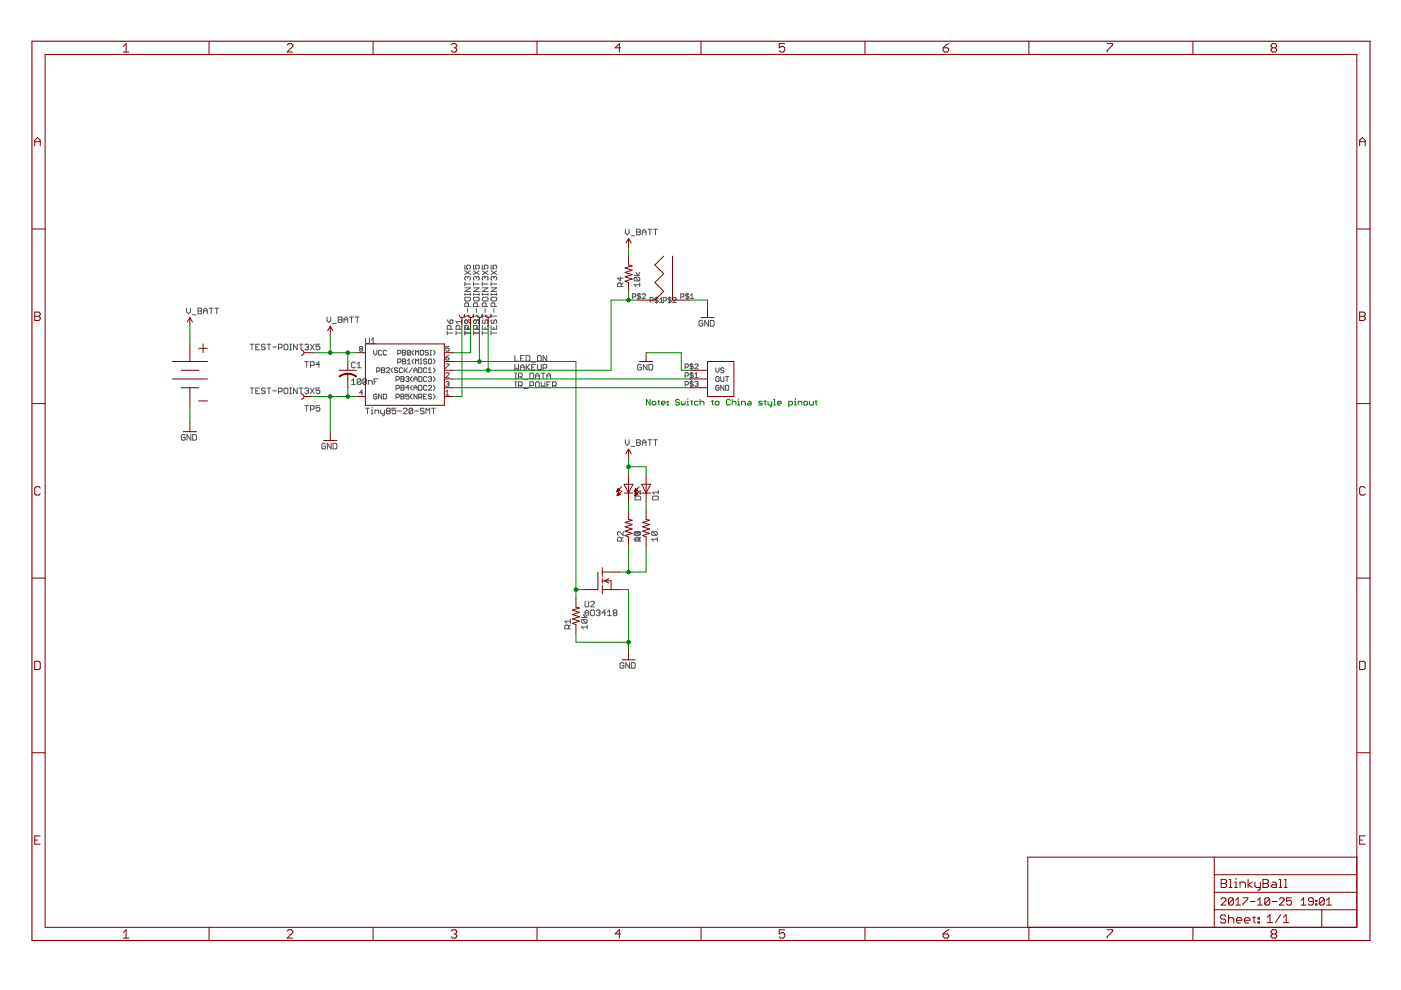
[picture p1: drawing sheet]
<svg xmlns="http://www.w3.org/2000/svg" width="297mm" height="210mm" viewBox="0 0 297 210" stroke-linecap="round" stroke-linejoin="round" font-family="sans-serif">
<g fill="none" stroke="#505050" stroke-width=".21">
<path d="M98.6 56.2v.8h.5l-.2-.4 .2-.4h.4l.2 .2v.4l-.2 .2M98.6 59.8v.8M98.6 57.4l1.1 .8M99.1 58.8l-.2-.2-.3 .2v.4l.1 .2M99.1 58.8l.2-.2 .4 .2v.4l-.2 .2M99.1 58.8v.2M99.7 57.4l-1.1 .8M100.4 56.2v.8h.6l-.2-.6 .2-.2h.4l.2 .2v.4l-.2 .2M100.4 59.8v.8M100.4 57.4l1.2 .8M101 58.8l-.2-.2-.4 .2v.4l.2 .2M101 58.8l.2-.2 .4 .2v.4l-.2 .2"/>
<path d="M101 58.8v.2M101.6 57.4l-1.2 .8M102.3 56.2v.8h.5l-.1-.4 .1-.4h.5l.2 .2v.4l-.2 .2M102.3 59.8v.8M102.3 57.4l1.2 .8M102.8 58.8l-.1-.2-.4 .2v.4l.2 .2M102.8 58.8l.3-.2 .4 .2v.4l-.2 .2M102.8 58.8v.2M103.5 57.4l-1.2 .8M104.1 56.2v.8h.6l-.2-.6 .2-.2h.4l.2 .2v.4l-.2 .2M104.1 59.8v.8M104.1 57.4l1.2 .8"/>
<path d="M104.7 58.8l-.2-.2-.4 .2v.4l.2 .2M104.7 58.8l.2-.2 .4 .2v.4l-.2 .2M104.7 58.8v.2M105.3 57.4l-1.2 .8M131.5 58.8v.8l-.6-.6h1.2M132.1 60l-.4 .4M132.6 48.6v.8l.4 .4 .4-.4v-.8M133.8 50h.8M134.5 58.4h1.1M134.6 58.8h.8l.2 .2v.4l-.2 .2M134.6 58.8l-.1 .2v.4l.1 .2h.8M134.6 58.8l.8 .8"/>
<path d="M134.9 57.8l.3 .6 .4-.6M135 48.6h.6l.2 .2-.2 .4 .2 .4-.2 .2h-.6zM135 49.2h.6M135.6 60v.8M136.2 49.2h.8M136.2 49.8v-.8l.4-.4 .4 .4v.8M137.4 48.6h.8M137.8 48.6v1.2M138.6 48.6h.8M139 48.6v1.2M39.6 65.3v.8l.4 .4 .4-.4v-.8M40.8 66.7h.8"/>
<path d="M42 65.3h.6l.2 .3-.2 .3 .2 .4-.2 .2h-.6zM42 65.9h.6M43.2 65.9h.8M43.2 66.5v-.8l.4-.4 .4 .4v.8M44.4 65.3h.8M44.8 65.3v1.2M45.6 65.3h.8M46 65.3v1.2M53 73h.8M53.4 73v1.2M54.2 73.6h.4M55 73h-.8v1.2h.8"/>
<path d="M56.2 73.2l-.2-.2h-.4l-.2 .2 .2 .4h.4l.2 .2-.2 .4h-.4l-.2-.2M56.6 73h.8M57 73v1.2M57.8 73.6h.8M59 73.8h.6l.2-.2v-.4l-.2-.2h-.6v1.2M60.2 73.2l.2-.2h.4l.2 .2v.8l-.2 .2h-.4l-.2-.2zM61.4 73h.4M61.4 74.2h.4M61.6 73v1.2M63 73v1.2l-.8-1.2v1.2M63.4 73h.8M63.8 73v1.2"/>
<path d="M64.6 73.2l.2-.2h.4l.2 .2-.2 .4M64.6 76.7h.8M65 73.6h.2M65 76.7v1.2M65.2 73.6l.2 .2-.2 .4h-.4l-.2-.2M65.8 73l.8 1.2M65.8 77.5h.6l.2-.2v-.4l-.2-.2h-.6v1.2M66.6 73l-.8 1.2M67.8 73h-.8v.6l.4-.2 .4 .2v.4l-.2 .2h-.4l-.2-.2M67.8 77.3h-.8l.6-.6v1.2M69.3 67.2v.8l.4 .4 .4-.4v-.8M70.5 68.6h.8"/>
<path d="M71.7 67.2h.6l.2 .2-.2 .4 .2 .4-.2 .2h-.6zM71.7 67.8h.6M72.9 67.8h.8M72.9 68.4v-.8l.4-.4 .4 .4v.8M74.1 67.2h.8M74.5 67.2v1.2M75.3 77l-.2-.2h-.4l-.2 .2v.8l.2 .2h.4l.2-.2M75.3 67.2h.8M75.7 67.2v1.2M75.7 78h.8M75.7 77.2l.4-.4v1.2M76.4 74l-.2-.2 .2-.4h.3l.2 .2-.2 .4"/>
<path d="M76.4 74l-.2 .1 .2 .4h.3l.2-.2-.2-.3M76.4 74h.3M77.5 71.7v1l.2 .2h.4l.2-.2v-1M78.7 72.9h.8M78.7 72.1l.4-.4v1.2M79.2 74.3v.7l.4 .3 .3-.3v-.7M79.9 78.7h.5l.2-.2v-.4l-.2-.1h-.5v1M80.9 78h.5l.2 .1-.2 .4 .2 .3-.2 .2h-.5zM80.9 78.5h.5M80.9 74.4l-.1-.1h-.4l-.2 .1v.7l.2 .2h.4l.1-.2M81.9 78.1l.2-.1h.3l.2 .1v.2l-.7 .7h.7M82 74.4l-.2-.1h-.4l-.1 .1v.7l.1 .2h.4l.2-.2"/>
<path d="M83.3 78l-.3 .3v.4l.3 .3M84.3 78.1l-.5-.1-.2 .3 .2 .2h.3l.2 .3-.2 .2h-.3l-.2-.2M84.3 75h.5l.2-.2v-.4l-.2-.1h-.5v1M84.3 76.8h.5l.2-.2-.2-.5h-.5v1.1M85 79.8h.5l.2 .2-.2 .3 .2 .4-.2 .2h-.5zM85.3 74.3h.6l.1 .1-.1 .4 .1 .3-.1 .2h-.6zM85.3 76.1h.6l.1 .2-.1 .3 .1 .4-.1 .2h-.6zM85.3 76.6h.6M85.3 78.1l-.1-.1h-.4l-.1 .1v.7l.1 .2h.4l.1-.2M85.3 74.8h.6M85.7 78v1M85.9 78.5l.5 .5"/>
<path d="M86.4 76.5l.3-.4v1.1M86.4 77.2h.7M86.4 78l-.7 .7M87.1 74.4l-.2-.1h-.3l-.2 .1v.7M87.1 74.4v.7l-.2 .2h-.3l-.2-.2M87.1 74.4l-.7 .7M87.4 79.8l-.3 .4v.3l.3 .4M87.4 78l-.7 1M87.7 76.1l-.3 .4v.3l.3 .4M87.7 74.3l-.3 .3v.4l.3 .3M87.8 79v-.7l.3-.3 .3 .3v.7M87.8 78.5h.6"/>
<path d="M88.1 75.3v-1l.3 .3 .4-.3v1M88.1 77.2v-1.1l.3 .4 .4-.4v1.1M88.8 78h.5l.2 .1v.7l-.2 .2h-.5zM88.8 79.8h.5l.2 .2v.7l-.2 .2h-.5zM89.1 76.1h.4M89.1 77.2h.4M89.3 74.3l.5 .1v.7l-.2 .2h-.3l-.2-.2v-.7zM89.3 76.1v1.1M90.5 76.3l-.2-.2h-.3l-.2 .4 .2 .1h.3l.2 .4-.2 .2h-.3l-.2-.2M90.5 78.1l-.2-.1h-.3l-.2 .1v.7l.2 .2h.3l.2-.2M90.8 74.4l-.1-.1h-.4l-.2 .1 .2 .4h.4l.1 .2-.1 .3h-.4l-.2-.2M90.8 79h.7"/>
<path d="M90.8 78.3l.4-.3v1M91 76.1h.3l.2 .2v.7l-.2 .2h-.3l-.2-.2v-.7zM91.2 74.3h.3M91.2 75.3h.3M91.3 74.3v1M91.9 76.1l.3 .4v.3l-.3 .4M91.9 74.3l.3 .3v.4l-.3 .3M91.9 78l.3 .3v.4l-.3 .3M91.9 79.8l.3 .4v.3l-.3 .4M94.5 77.2h.7l-.7 1M94.5 75.8h.5l.2 .4-.5 .1-.2-.1zM94.5 79.2l.2-.2 .5 .2v.2l-.7 .7h.7"/>
<path d="M94.8 70.6h1.2M94.8 70.2v.8M94.8 67.8l.6 .8M95.2 73.4h-.7v.6l.3-.2 .4 .2v.3l-.2 .2h-.3l-.2-.2M95.2 75.3l-.7 .5M95.6 67.8l.4 .2v.4l-.2 .2h-.4v-.6zM95.6 69.8v-.6l-.2-.2h-.4l-.2 .2v.6h1.2M96.7 70.6h1.2M96.7 70.2v.8M97.5 69.8v-.6l-.2-.2h-.4l-.2 .2v.6h1.2M97.9 68.2h-1.2l.4 .4M97.9 67.8v.8"/>
<path d="M98.6 70.6h1.1M98.6 69v.8h1.1v-.8M98.6 67h1.1M98.6 63.2l.1-.2h.8l.2 .2v.4l-.2 .2h-.8l-.1-.2zM98.6 62.4h1.1M98.6 61h1.1l-1.1 .8h1.1M98.6 60.2h1.1M98.6 62.2v.4M98.6 66.6v.8M98.6 70.2v.8M98.6 69.2l.1-.2h.4l.2 .2v.6M99.1 65.4v.8"/>
<path d="M99.1 69.4v.4M99.3 65v-.6l-.2-.2h-.4l-.1 .2v.6h1.1M99.7 67.8v.8l-.8-.8-.3 .2v.4l.3 .2 .4-.8 .4 .2M99.7 62.2v.4M99.7 68.4l-.2 .2M100.4 68l.4-.2 .2 .2v.4l-.4 .2-.2-.2zM100.4 70.6h1.2M100.4 62.2v.4M100.4 63.2l.2-.2h.8l.2 .2v.4l-.2 .2h-.8l-.2-.2zM100.4 66.6v.8M100.4 69v.8h1.2v-.8M100.4 70.2v.8"/>
<path d="M100.4 67h1.2M100.4 69.2l.2-.2h.4l.2 .2v.6M100.4 62.4h1.2M100.4 61h1.2l-1.2 .8h1.2M100.4 60.2h1.2M101 68l.2-.2 .4 .2v.4l-.2 .2M101 65.4v.8M101 69.4v.4M101.2 65v-.6l-.2-.2h-.4l-.2 .2v.6h1.2M101.6 62.2v.4M102.3 70.6h1.2M102.3 69v.8h1.2v-.8"/>
<path d="M102.3 67h1.2M102.3 63.2l.2-.2h.8l.2 .2v.4l-.2 .2h-.8l-.2-.2zM102.3 62.4h1.2M102.3 61h1.2l-1.2 .8h1.2M102.3 60.2h1.2M102.3 62.2v.4M102.3 66.6v.8M102.3 70.2v.8M102.5 67.8l-.2 .2v.4l.4 .2 .1-.2v-.4l.5-.2 .2 .2v.4l-.2 .2M102.8 65.4v.8M102.8 69.4v.4M103.1 65v-.6l-.3-.2h-.3l-.2 .2v.6h1.2"/>
<path d="M103.5 62.2v.4M104.1 70.6h1.2M104.1 69v.8h1.2v-.8M104.1 67h1.2M104.1 63.2l.2-.2h.8l.2 .2v.4l-.2 .2h-.8l-.2-.2zM104.1 62.4h1.2M104.1 61h1.2l-1.2 .8h1.2M104.1 60.2h1.2M104.1 62.2v.4M104.1 66.6v.8M104.1 70.2v.8M104.3 67.8l-.2 .2v.4l.4 .2 .2-.2v-.4l.4-.2 .2 .2v.4l-.2 .2"/>
<path d="M104.7 65.4v.8M104.7 69.4v.4M104.9 65v-.6l-.2-.2h-.4l-.2 .2v.6h1.2M105.3 62.2v.4M109.2 75.4v1.2h.7M109.2 77.3v1.1l.3-.4 .4 .4v-1.1M109.2 79.1h.3M109.3 79.1v1.2M109.9 79.9h.6l.2-.2v-.4l-.2-.2h-.6v1.2M110.3 77.9h.8M110.3 78.4v-.8l.4-.3 .4 .3v.8M110.3 76h.4"/>
<path d="M110.3 79.9l.4 .4M111.1 75.4h-.8v1.2h.8M111.5 75.4h.6l.2 .2v.8l-.2 .2h-.6zM111.5 77.3v1.1M111.7 77.9l.6 .5M112.3 77.3l-.8 .7M112.4 79.1h.5l.2 .2v.8l-.2 .2h-.5zM112.7 77.9h.4M112.7 76.8h.8M113.5 77.3h-.8v1.1h.8M113.5 79.7h.8M113.9 77.3v1l.2 .1h.4l.2-.1v-1"/>
<path d="M114.1 75.4h.4l.2 .2v.8l-.2 .2h-.4l-.2-.2v-.8zM114.7 79.1h.8M115.1 78h.6l.2-.1v-.5l-.2-.1h-.6v1.1M115.1 79.1v1.2M115.9 75.4v1.2l-.8-1.2v1.2M116 79.7h.7M131.7 60.8v-.6l-.2-.2h-.4l-.2 .2v.6h1.2M134.1 63h.5l.2-.2v-.3l-.2-.2h-.5v1M135.5 62.1v1.4M135.6 60.4h-1.1l.4 .4M135.8 62.5l-.1-.2h-.4l-.2 .3 .2 .2h.4l.1 .3-.1 .2h-.4l-.2-.2M136 77.4l-.2-.1h-.4l-.2 .1v.9l.2 .1h.4l.2-.1v-.4h-.4"/>
<path d="M136.2 62.5l.1-.2h.4l.1 .2-.6 .8h.6M137.2 77.3v1.1l-.8-1.1v1.1M137.6 77.3h.6l.2 .1v.9l-.2 .1h-.6zM137.8 63.8h.5l.2-.2v-.3l-.2-.2h-.5v1M139.2 62.9v1.4M139.5 63.3l-.1-.2h-.4l-.1 .2 .1 .3h.4l.1 .2-.1 .3h-.4l-.1-.1M139.9 64.1h.7M139.9 63.4l.3-.3v1M140.6 63.8h.5l.2-.2v-.3l-.2-.2h-.5v1M142 62.9v1.4M142.3 63.3l-.1-.2h-.4l-.2 .2 .2 .3h.4l.1 .2-.1 .3h-.4l-.2-.1M142.7 63.3l.1-.2 .6 .2v.1l-.7 .7h.7"/>
<path d="M144.3 63h.5l.2-.2v-.3l-.2-.2h-.5v1M145.3 77.9h.5l.1-.2v-.4l-.1-.1h-.5v1M145.3 79.7h.5l.1-.2v-.3l-.1-.2h-.5v1.1M145.7 62.1v1.4M146 62.5l-.1-.2-.5 .2 .1 .3h.4l.1 .2-.1 .3-.5-.2M146.4 63.3h.7M146.4 62.6l.3-.3v1M146.6 77v1.4M146.6 78.9v1.3M147 77.3l-.2-.1h-.3l-.2 .1 .2 .4h.3l.2 .2-.2 .3h-.3l-.2-.2M147 79.2l-.2-.2h-.3l-.2 .4 .2 .1h.3l.2 .4-.2 .2h-.3l-.2-.2M147.3 77.3l.2-.1h.3l.2 .1-.7 .9h.7"/>
<path d="M147.3 79.4l.4-.4v1.1M149 68.2l-.2-.3h-.4l-.2 .3v.7l.2 .3h.4l.2-.3v-.4h-.4M150.2 67.9v1.3l-.8-1.3v1.3M150.6 67.9h.6l.2 .3v.7l-.2 .3h-.6zM151.8 78v.7l.3 .3 .4-.3v-.7M152.8 79.8v.9l.2 .2h.3l.2-.2v-.9M153.5 78.1l-.2-.1h-.3l-.2 .1 .2 .4h.3l.2 .2-.2 .3h-.3l-.2-.2M153.8 79.8h.7M154.2 79.8v1.1M39.2 92.3l-.1-.2h-.4l-.2 .2v.8l.2 .2h.4l.1-.2v-.4h-.3M40.4 92.1v1.2l-.8-1.2v1.2M40.9 92.1h.5l.3 .2v.8l-.3 .2h-.5z"/>
<path d="M53 82.3h.8M53.4 82.3v1.2M54.2 82.9h.4M55 82.3h-.8v1.2h.8M56.2 82.5l-.2-.2h-.4l-.2 .2 .2 .4h.4l.2 .2v.2l-.2 .2h-.4l-.2-.2M56.6 82.3h.8M57 82.3v1.2M57.8 82.9h.8M59 83.1h.6l.2-.2v-.4l-.2-.2h-.6v1.2M60.2 82.5l.2-.2h.4l.2 .2v.8l-.2 .2h-.4l-.2-.2zM61.4 82.3h.4M61.4 83.5h.4"/>
<path d="M61.6 82.3v1.2M63 82.3v1.2l-.8-1.2v1.2M63.4 82.3h.8M63.8 82.3v1.2M64.6 82.5l.2-.2h.4l.2 .2-.2 .4M64.6 86h.8M65 82.9h.2M65 86v1.2M65.2 82.9l.2 .2-.2 .4h-.4l-.2-.2M65.8 82.3l.8 1.2M65.8 86.8h.6l.2-.2v-.4l-.2-.2h-.6v1.2M66.6 82.3l-.8 1.2"/>
<path d="M67.8 82.3h-.8v.6l.6-.2 .2 .2v.4l-.2 .2h-.4l-.2-.2M67.8 86h-.8v.6l.6-.2 .2 .2v.4l-.2 .2h-.4l-.2-.2M69 94.2l-.2-.2h-.4l-.2 .2v.8l.2 .2h.4l.2-.2v-.4h-.4M70.2 94v1.2l-.8-1.2v1.2M70.6 94h.6l.2 .2v.8l-.2 .2h-.6zM74.5 80.7l.5-.4v1.2M74.5 81.5h.8M76.5 80.5l-.2-.2h-.4l-.2 .2v.8M76.5 80.5v.8l-.2 .2h-.4l-.2-.2M76.5 80.5l-.8 .8M76.9 83.3h-.7l.5-.6v1.1M77.5 86.6h.8"/>
<path d="M77.7 80.5v.8l-.2 .2h-.4l-.2-.2M77.7 80.5l-.2-.2h-.4l-.2 .2v.8M77.7 80.5l-.8 .8M77.9 86.6v1.1M78.1 81.5v-.8h.6l.2 .2v.6M78.7 87h.2v.7M78.7 87.7h.4M78.9 86.4v.2M79.3 80.9h.4M79.5 87.7v-.7h.6l.2 .1v.6M79.9 83.7l-.2-.1h-.3l-.2 .1v.7l.2 .2h.3l.2-.2v-.3h-.3M80.1 80.3h-.8v1.2"/>
<path d="M80.7 87v.5l.2 .2h.6M80.9 83.6v1l-.7-1v1M81.3 83.6h.5l.2 .1v.7l-.2 .2h-.5zM81.5 87v.9l-.4 .2M82.1 87.1l-.2-.1 .2-.4h.4l.2 .1-.2 .4M82.1 87.1l-.2 .3 .2 .3h.4l.2-.2-.2-.4M82.1 87.1h.4M83.9 86.6h-.8v.5l.4-.1 .4 .1v.4l-.2 .2h-.4l-.2-.2M84 82.4h.5l.2-.2v-.3l-.2-.2h-.5v1M84 80.5h.5l.2-.5-.2-.2h-.5v1.1M84 84.2h.5l.2-.1v-.4l-.2-.1h-.5v1M84.3 87.1h.8"/>
<path d="M85 81.7h.5l.2 .2-.2 .3 .2 .3-.2 .2h-.5zM85 83.6h.5l.2 .1-.2 .4 .2 .3-.2 .2h-.5zM85 84.1h.5M85 80.3h.5M85 82.2h.5M85.5 86.7l.2-.1h.4l.2 .1v.3l-.8 .7h.8M86 80l.2-.2h.4l.1 .2-.1 .3M86.4 80.3h.2M86.6 80.3l.1 .2-.1 .4h-.4l-.2-.2M86.7 83.6h-.7v.5l.6-.2 .1 .2v.3l-.1 .2h-.4l-.2-.2M86.7 82.2h-.7l.6-.5v1M87.4 83.6l-.3 .3v.3l.3 .4"/>
<path d="M87.4 81.7l-.3 .3v.4l.3 .3M87.5 86.7l-.2-.1h-.4l-.2 .1v.8M87.5 86.7v.8l-.2 .2h-.4l-.2-.2M87.5 86.7l-.8 .8M87.8 80.9v-.7l.3-.4 .3 .4v.7M87.8 82.7v-.7l.3-.3 .3 .3v.7M87.8 80.3h.6M87.8 82.2h.6M87.9 87.1h.8M88.4 83.6v1l-.6-1v1M88.8 81.7h.5l.2 .2v.6l-.2 .2h-.5zM88.8 84.2h.5l.2-.1v-.4l-.2-.1h-.5v1"/>
<path d="M89.1 84.2l.4 .4M89.8 84.1h.3M89.9 86.7l-.2-.1h-.4l-.2 .4 .2 .1h.4l.2 .4-.2 .2h-.4l-.2-.2M90.3 87.7v-1.1l.4 .4 .4-.4v1.1M90.5 80l-.2-.2h-.3l-.2 .2v.7l.2 .2h.3l.2-.2M90.5 81.9l-.2-.2h-.3l-.2 .2v.6l.2 .2h.3l.2-.2M90.5 83.6h-.7v1h.7M90.8 80l.2-.2h.3l.2 .2-.2 .3M90.8 81.9l.2-.2h.3l.2 .2-.7 .8h.7M91.2 80.3h.1M91.3 80.3l.2 .2-.2 .4h-.3l-.2-.2M91.5 86.6h.8"/>
<path d="M91.5 83.7l-.2-.1h-.3l-.2 .3 .2 .2h.3l.2 .3-.2 .2h-.3l-.2-.2M91.9 81.7l.3 .3v.4l-.3 .3M91.9 83.6l.3 .3v.3l-.3 .4M91.9 86.6v1.1M94.5 81.1l.2-.2h.3l.2 .2-.2 .3M94.5 83.1l.3-.4v1.1M94.5 83.8h.7M94.8 81.4h.2M95 81.4l.2 .2-.2 .3h-.3l-.2-.2M109.2 80.3h.3M109.2 81h.3M109.2 82.2h.3"/>
<path d="M109.3 81v1.2M109.9 81.8h.6l.2-.2v-.4l-.2-.2h-.6v1.2M110.3 81.8l.4 .4M111.1 80.5h.8M111.1 82.4h.8M112.4 81.8h.5l.2-.2v-.4l-.2-.2h-.5v1.2M113.5 80.3v-.8l.4-.4 .4 .4v.8M113.7 81h.4l.2 .2v.8l-.2 .2h-.4l-.2-.2v-.8zM114.7 81v1.2l.4-.4 .4 .4v-1.2M116 81.6h.3M116 80.3v-.8l.3-.4 .4 .4v.8M116.7 81h-.7v1.2h.7"/>
<path d="M117.1 81.8h.6l.2-.2v-.4l-.2-.2h-.6v1.2M117.5 81.8l.4 .4M132.6 93.2v.8l.4 .4 .4-.4v-.8M133.8 94.6h.8M135 93.2h.6l.2 .3-.2 .4 .2 .3-.2 .2h-.6zM135 93.9h.6M136.2 94.4v-.8l.4-.4 .4 .4v.8M136.2 93.9h.8M137.4 93.2h.8M137.8 93.2v1.2M138.6 93.2h.8M139 93.2v1.2"/>
<path d="M145.3 81.6h.5l.1-.2-.1-.5h-.5v1M146.6 80.7v1.4M147 81.1l-.2-.2h-.3l-.2 .3 .2 .2h.3l.2 .3-.2 .2h-.3l-.2-.2M147.3 81.1l.2-.2h.3l.2 .2-.2 .3M147.3 80.1h.7M147.7 81.4h.1M147.8 81.4l.2 .2-.2 .3h-.3l-.2-.2M151.8 80l.2-.2h.3l.2 .2v.7l-.2 .2-.5-.2zM152.5 81.9l-.2-.2-.5 .2v.6l.2 .2h.3l.2-.2v-.3h-.4M153.5 81.7v1l-.7-1v1M153.8 81.7h.5l.2 .2v.6l-.2 .2h-.5zM131.7 114.7v-.6l-.2-.2h-.4l-.2 .2v.6h1.2"/>
<path d="M132.1 112.7v.8l-.8-.8-.4 .2v.4l.2 .2M132.1 113.9l-.4 .4M134.6 112.7l-.1 .2v.4l.1 .2h.8M134.6 112.7h1l.2 .2v.4l-.2 .2M134.6 112.7l.8 .8M134.8 105.2h.8l.2 .2v.6h-1.2v-.6zM134.9 112.7l-.3 .2v.4l.3 .2M135 112.7l.3 .2M135.3 112.9l.1-.2 .2 .2v.4l-.2 .2M135.3 112.9v.2M135.4 114.7v-.6l-.1-.2h-.4l-.3 .2v.6h1.2M135.6 114.3h-1.1l.4 .4"/>
<path d="M135.6 113.9v.8M135.8 104v.8l-.8-.8-.4 .2v.4l.2 .2M135.8 113.9l-.4 .4M138.3 105.4l.3-.2h.7l.3 .2v.6h-1.3zM138.4 112.7l-.2 .2v.4l.2 .2h.7M138.4 112.7h.7l.3 .2v.4l-.3 .2M138.4 112.7l.7 .8M139.4 114.3h-1.2l.4 .4M139.4 113.9v.8M139.6 104v.8M139.6 104.4h-1.3l.4 .4M120.6 133.3v-.6l-.2-.2h-.4l-.2 .2v.6h1.2"/>
<path d="M121 132.5l-.4 .4M121 131.7h-1.2l.4 .4M121 131.3v.8M123.3 130.9h1.2M123.5 131.3l-.2 .2v.4l.2 .2h.8M123.5 131.3h.8l.2 .2v.4l-.2 .2M123.5 131.3l.8 .8M123.7 130.3l.4 .6 .4-.6M124 127.5v1l.2 .2h.4l.2-.2v-1M124 130.5v-.8l.4-.4 .4 .4v.8M124 129.9h.8M124.5 132.9h-1.2l.4 .4"/>
<path d="M124.5 132.5v.8M125.2 127.7l.2-.2h.4l.2 .2v.2l-.8 .8h.8M125.4 129.3h.4l.2 .2v.8l-.2 .2h-.4l-.2-.2v-.8zM126.4 129.5l.2-.2h.4l.2 .2-.2 .4M126.8 129.9h.2M127 129.9l.2 .2-.2 .4h-.4l-.2-.2M128.4 129.9h-.8l.6-.6v1.2M128.8 130.5h.8M128.8 129.7l.4-.4v1.2M130.2 129.9h.4M130.2 129.9l-.2-.2 .2-.4h.4l.2 .2-.2 .4M130.2 129.9l-.2 .2 .2 .4h.4l.2-.2-.2-.4"/>
<path d="M132.3 140.7l-.2-.2h-.4l-.2 .2v.8l.2 .2h.4l.2-.2v-.4h-.4M133.5 140.5v1.2l-.8-1.2v1.2M133.9 140.5h.6l.2 .2v.8l-.2 .2h-.6z"/>
</g>
<g fill="none" stroke="#800000" stroke-width=".21">
<path d="M9.6 11.5h278.1v185.1h-278.1zM26.1 9.8l.6-.6v1.8M26.1 11h1.2M44.3 8.7v2.8M60.9 9.5l.3-.3h.6l.3 .3v.3l-1.2 1.2h1.2M79.1 8.7v2.8M95.7 9.5l.3-.3h.6l.2 .3v.3l-.2 .3M96.3 10.1h.3M96.6 10.1l.2 .3v.3l-.2 .3h-.6l-.3-.3M113.9 8.7v2.8M131.6 10.1h-1.2l.9-.9v1.8M148.6 8.7v2.8"/>
<path d="M166.4 9.2h-1.2v.9l.6-.3h.3l.3 .3v.6l-.3 .3h-.6l-.3-.3M183.4 8.7v2.8M200 10.1h.9l.2 .3v.3l-.2 .3h-.6l-.3-.3zM201.1 9.2l-.5 .3-.6 .6M218.1 8.7v2.8M234.7 9.2h1.2v.3l-1.2 1.2v.3M252.9 8.7v2.8M269.8 10.1l-.3-.3v-.3l.3-.3h.6l.3 .3v.3l-.3 .3M269.8 10.1l-.3 .3v.3l.3 .3h.6l.3-.3v-.3l-.3-.3M269.8 10.1h.6M7.4 30.9v-1.2l.6-.5 .5 .5v1.2M7.4 30h1.1"/>
<path d="M288.3 30h1.2M288.3 30.9v-1.2l.6-.5 .6 .5v1.2M6.8 48.6h2.8M133.3 50.6v1.9M133.3 54.3v1.9l.7 .2-1.5 .4 1.5 .5-1.5 .5 1.5 .4-1.5 .5 1.5 .5-1.5 .4 .8 .3v1.9M133.3 50.6l.5 .9M133.3 50.6l-.6 .9M140.7 54.3l-1.8 1.9 1.8 1.8-1.8 1.9 1.8 1.9-1.8 1.8h-3.8M142.6 54.3v9.3h3.7M287.7 48.6h2.8M7.4 66.2h.9l.2 .3v.3l-.2 .3 .2 .3v.2l-.2 .3h-.9zM7.4 67.1h.9"/>
<path d="M36.5 76.6h7.5M38.4 78.5h3.7M40.3 67.3v1.9M40.3 72.9v3.7M40.3 67.3l.5 1M40.3 67.3l-.6 1M42.1 73.9h1.9M43.1 72.9v1.9M63.9 74.2a.56 .56 0 0 1 .5 .6 .56 .56 0 0 1-.5 .5M64.5 74.8h1.8M70 69.2l.6 .9M70 69.2l-.5 .9"/>
<path d="M70 69.2v1.9M71.9 78.5h3.7M73.7 76.6v1.9M73.7 79.2v3M75.6 74.8h1.9M77.5 72.9h16.7v13h-16.7zM94.2 74.8h1.9M94.2 76.6h1.9M94.2 78.5h1.9M97.4 66.8a.56 .56 0 0 0 .5 .5 .56 .56 0 0 0 .6-.5M97.9 67.3v1.9M99.2 66.8a.56 .56 0 0 0 .6 .5 .56 .56 0 0 0 .6-.5"/>
<path d="M99.8 67.3v1.9M101.1 66.8a.56 .56 0 0 0 .6 .5 .56 .56 0 0 0 .5-.5M101.6 67.3v1.9M103 66.8a.56 .56 0 0 0 .5 .5 .56 .56 0 0 0 .6-.5M103.5 67.3v1.9M135.6 76.6h2.8M137 74.8v1.8M146.3 78.5h3.7M148.6 67.3h2.8M150 76.6h5.6v7.5h-5.6zM150 65.5v1.8M288.3 66.2h.9l.3 .3v.3l-.3 .3 .3 .3v.2l-.3 .3h-.9z"/>
<path d="M288.3 67.1h.9M6.8 85.6h2.8M36.5 80.3h7.5M38.4 82.2h3.7M38.9 91.5h2.8M40.3 82.2v3.7M40.3 89.7v1.8M42.1 85h1.9M63.9 83.5a.56 .56 0 0 1 .5 .6 .56 .56 0 0 1-.5 .5M64.5 84.1h1.8M68.6 93.4h2.8M70 91.5v1.9"/>
<path d="M75.6 84.1h1.9M94.2 84.1h1.9M94.2 80.3h1.9M94.2 82.2h1.9M133.3 95.2v1.9M133.3 95.2l.5 1M133.3 95.2l-.6 1M146.3 80.3h3.7M146.3 82.2h3.7M287.7 85.6h2.8M8.5 103.5l-.2-.3h-.6l-.3 .3v1.2l.3 .3h.6l.2-.3M130.8 104.2h.1"/>
<path d="M130.8 104.1h.3M130.9 104.1h.4M130.9 105.1h.1M130.9 104h.5M130.9 105h.2M130.9 103.9h.4M130.9 104.9h.4M131 103.8h.3M131 104.9h.4M131 103.7h.2M131 104.8h.5M131 103.7h.1"/>
<path d="M131 104.7h.4M131.1 104.6h.2M131.1 104.5h.1M131.1 104.5l-.2 .6M131.1 104.5l.4 .3-.6 .3M131.4 104l-.4-.4-.2 .7M131.4 104l-.6 .3M131.8 103.2l-1 1.1M131.9 104.1l-1 1M132.3 102.7h1.9l-.9 1.8zM132.3 104.5h1.9M133.3 108.3v1.8l.7 .2-1.5 .5 1.5 .4-1.5 .5 1.5 .5-1.5 .4 1.5 .5-1.5 .5 .8 .2v1.9"/>
<path d="M133.3 100.8v5.6M134.5 104.2h.1M134.5 104.1h.3M134.6 104.1h.4M134.6 105.1h.1M134.6 104h.5M134.6 105h.2M134.6 103.9h.4M134.6 104.9h.4M134.7 103.8h.3M134.7 104.9h.4M134.7 103.7h.2"/>
<path d="M134.7 104.8h.5M134.7 103.7h.1M134.7 104.7h.4M134.8 104.6h.2M134.8 104.5h.1M134.9 104.5h.1M134.9 104.5l-.3 .6M134.9 104.5l.3 .3-.6 .3M135.1 104l-.3-.4-.3 .7M135.1 104l-.6 .3M135.5 103.2l-1 1.1M135.6 104.1l-1 1"/>
<path d="M136.1 104.5h1.8M136.1 102.7h1.8l-.9 1.8zM137 108.3v1.8l.7 .2-1.5 .5 1.5 .4-1.5 .5 1.5 .5-1.5 .4 1.5 .5-1.5 .5 .8 .2v1.9M137 100.8v5.6M289.5 103.5l-.3-.3h-.6l-.3 .3v1.2l.3 .3h.6l.3-.3M6.8 122.6h2.8M122.1 126.9v1.8l.8 .2-1.5 .5 1.5 .4-1.5 .5 1.5 .5-1.5 .4 1.5 .5-1.5 .5 .7 .2v1.9M126.8 121.3v3.7h-2.8M127.7 125h3.7M127.7 120.4v1.8M127.7 122.7v.9M127.7 124.1v1.8"/>
<path d="M127.7 121.3h3.7M127.7 123.1h1.9v1.9M129.1 122.7l-.9 .4 .9 .5M131.9 139.9h2.8M133.3 138v1.9M287.7 122.6h2.8M6.8 159.6h2.8M7.4 140.2h.9l.2 .3v1.2l-.2 .3h-.9zM287.7 159.6h2.8M288.3 140.2h.9l.3 .3v1.2l-.3 .3h-.9zM7.4 178.1h.6M8.5 177.2h-1.1v1.8h1.1"/>
<path d="M288.3 178.1h.6M289.5 177.2h-1.2v1.8h1.2M26.1 197.7l.6-.6v1.8M26.1 198.9h1.2M44.3 196.6v2.8M60.9 197.4l.3-.3h.6l.3 .3v.3l-1.2 1.2h1.2M79.1 196.6v2.8M95.7 197.4l.3-.3h.6l.2 .3v.3l-.2 .3M96.3 198h.3M96.6 198l.2 .3v.3l-.2 .3h-.6l-.3-.3M113.9 196.6v2.8M131.6 198h-1.2l.9-.9v1.8"/>
<path d="M148.6 196.6v2.8M166.4 197.1h-1.2v.9l.6-.3h.3l.3 .3v.6l-.3 .3h-.6l-.3-.3M183.4 196.6v2.8M200 198h.9l.2 .3v.3l-.2 .3h-.6l-.3-.3zM201.1 197.1l-.5 .3-.6 .6M218.1 196.6v2.8M234.7 197.1h1.2v.3l-1.2 1.2v.3M252.9 196.6v2.8M257.5 192.9h30.2M257.5 181.7v14.9M257.5 189.2h30.2M257.5 185.5h30.2"/>
<path d="M258.9 186.5h.9l.3 .3v.2l-.3 .3 .3 .3v.3l-.3 .3h-.9zM258.9 187.3h.9M258.9 190.6l.3-.2h.5l.2 .2v.3l-1 1h1M259.9 194.3l-.3-.3h-.6l-.3 .3v.3l.3 .3h.6l.3 .2v.3l-.3 .3h-.6l-.3-.3M260.5 194v1.7M260.5 194.9l.2-.3h.6l.3 .3v.8M260.6 186.5h.3v1.7M260.6 188.2h.6M261.5 190.6v1l-.3 .3h-.5l-.2-.3M261.5 190.6l-.3-.2h-.5l-.2 .2v1M261.5 190.6l-1 1M261.8 188.2h.5"/>
<path d="M261.8 187h.3v1.2M262 191.9h1M262 190.9l.5-.5v1.5M262.1 186.2v.3M262.2 195.1h1.1v-.2l-.3-.3h-.6l-.2 .3v.5l.2 .3h.6M262.9 188.2v-1.2h.9l.3 .3v.9M263.5 190.4h1.1v.2l-1.1 1v.3M263.9 195.1h1.1v-.2l-.3-.3h-.5l-.3 .3v.5l.3 .3h.5M264.6 186.5v1.7M265.1 191.1h1M265.5 187l-.9 .6 .9 .6M265.6 194.6h.5"/>
<path d="M265.9 194.3v1.1l.2 .3M266.1 187v.9l.2 .3h.9M266.6 191.9h1.1M266.6 190.9l.5-.5v1.5M266.7 194.6h.3v.3h-.3zM266.7 195.4h.3v.3h-.3zM267.2 187v1.5l-.3 .2h-.3M267.8 186.5h.8l.3 .3v.2l-.3 .3 .3 .3v.3l-.3 .3h-.8zM267.8 187.3h.8M268.7 194.5l.6-.6v1.7M268.7 195.6h1.1M269.2 190.6v1l-.3 .3h-.5l-.2-.3"/>
<path d="M269.2 190.6l-.3-.2h-.5l-.2 .2v1M269.2 190.6l-1 1M269.7 191.1h1M269.8 187h.5l.3 .3v.9h-.8l-.3-.3 .3-.3h.8M269.8 198l-.3 .3v.3l.3 .3h.6l.3-.3v-.3l-.3-.3M269.8 198l-.3-.3v-.3l.3-.3h.6l.3 .3v.3l-.3 .3M269.8 198h.6M271.2 186.5h.3v1.7M271.2 188.2h.6M271.3 190.6l.2-.2h.5l.3 .2v.3l-1 1h1M271.5 193.9l-1.1 1.7M272.1 195.6h1.2"/>
<path d="M272.1 194.5l.6-.6v1.7M272.3 186.5h.3v1.7M272.3 188.2h.6M273.8 190.4h-1v.7l.5-.2h.3l.2 .2v.5l-.2 .3h-.6l-.2-.3M275.9 191.9h1M275.9 190.9l.5-.5v1.5M278.4 191.1h-.7l-.3-.2v-.3l.3-.2h.5l.2 .2v1l-.2 .3h-.5l-.3-.3M279 191.6h.2v.3h-.2zM279 190.9h.2v.2h-.2zM280.2 192.9v3.7M280.8 190.6v1l-.3 .3h-.5l-.3-.3M280.8 190.6l-.3-.2h-.5l-.3 .2v1"/>
<path d="M280.8 190.6l-1.1 1M281.3 191.9h1M281.3 190.9l.5-.5v1.5M287.7 181.7h-69.8v14.9"/>
</g>
<g fill="#800000" stroke="#800000" stroke-width=".21">
<path d="M73.7 79.1l.8 .1 1.1 .6-.1 .1-.8-.4-1-.2z" fill-rule="evenodd"/>
<path d="M71.9 79.8l1.1-.6 .7-.1v.2l-.9 .2-.8 .4z" fill-rule="evenodd"/>
</g>
<path d="M6.8 8.7h283.7v190.7h-283.7z" fill="none" stroke="#800000" stroke-width=".23"/>
<g fill="none" stroke="#008000" stroke-width=".21">
<path d="M133.3 52.5v1.8M40.3 69.2v3.7M66.3 74.8h9.3M70 71.1v3.7M73.7 74.8v1.8M96.1 76.6h26v50.3M97.9 69.2v14.9h-1.8M99.8 69.2v5.6h-3.7M101.6 69.2v7.4M103.5 69.2v9.3M133.3 61.8v1.8M135.1 63.6h-5.5v14.9h-33.5"/>
<path d="M137 74.8h7.4v3.7h1.9M146.3 63.6h3.7v1.9M40.3 85.9v3.8M66.3 84.1h9.3M70 84.1v7.4M73.7 82.2v1.9M96.1 82.2h50.2M96.1 80.3h50.2M133.3 97.1v3.7M133.3 99h3.7v1.8M137.8 84.7v1.2l-.7-1.2v1.2M138.3 85.3l.2-.2h.4l.1 .2v.4l-.1 .2h-.4l-.2-.2z"/>
<path d="M139.4 85.1h.4M139.7 84.9v.8l.1 .2M140.3 85.5h.7l-.2-.4h-.4l-.1 .2v.4l.1 .2h.4M141.5 85.7h.1v.2h-.1zM141.5 85.1h.1v.2h-.1zM144 84.9l-.2-.2h-.4l-.1 .4 .1 .2h.4l.2 .4-.2 .2h-.4l-.1-.2M144.4 85.1v.6l.3 .2 .1-.2 .2 .2 .2-.2v-.6M145.6 85.9h.4M145.6 85.1h.2v.8M145.8 84.5v.2M146.5 85.1h.3M146.6 84.9v.8l.2 .2"/>
<path d="M148 85.1h-.6l-.2 .2v.4l.2 .2h.6M148.4 85.3l.2-.2h.4l.2 .2v.6M148.4 84.7v1.2M150.8 85.1h.4M151 84.9v.8l.2 .2M151.6 85.3l.2-.2h.4l.2 .2v.4l-.2 .2h-.4l-.2-.2zM154.8 84.9l-.2-.2h-.4l-.2 .2v.8l.2 .2h.4l.2-.2M155.2 85.3l.2-.2h.4l.2 .2v.6M155.2 84.7v1.2M156.4 85.9h.4M156.4 85.1h.2v.8M156.6 84.5v.2"/>
<path d="M157.2 85.9v-.8h.6l.2 .2v.6M158.6 85.1h.4l.2 .2v.6h-.6l-.2-.2 .2-.2h.6M161.6 85.1h-.6l-.2 .2 .2 .2h.4l.2 .2-.2 .2h-.6M162 85.1h.4M162.2 84.9v.8l.2 .2M162.8 85.1v.6l.2 .2h.6M163.6 85.1v1l-.4 .2M164 85.9h.4M164 84.7h.2v1.2M164.8 85.5h.8l-.2-.4h-.4l-.2 .2v.4l.2 .2h.4M167.2 85.9h.6l.2-.2v-.4l-.2-.2h-.6v1.2M168.4 85.9h.4"/>
<path d="M168.4 85.1h.2v.8M168.6 84.5v.2M169.2 85.9v-.8h.6l.2 .2v.6M170.4 85.3l.2-.2h.4l.2 .2v.4l-.2 .2h-.4l-.2-.2zM171.6 85.1v.6l.2 .2h.6v-.8M172.8 85.1h.4M173 84.9v.8l.2 .2M133.3 106.4v1.9M133.3 115.7v5.6M137 106.4v1.9M137 115.7v5.6h-5.6M122.1 125h1.9"/>
<path d="M122.1 134.3v1.9h11.2M131.4 125h1.9v13"/>
</g>
<g fill="#008000" stroke="#008000" stroke-width=".21">
<circle cx="70" cy="74.8" r=".38"/>
<circle cx="73.7" cy="74.8" r=".38"/>
<circle cx="133.3" cy="99" r=".38"/>
<circle cx="73.7" cy="84.1" r=".38"/>
<circle cx="70" cy="84.1" r=".38"/>
<circle cx="133.3" cy="136.2" r=".38"/>
<circle cx="103.5" cy="78.5" r=".38"/>
<circle cx="133.3" cy="63.6" r=".38"/>
<circle cx="101.6" cy="76.6" r=".38"/>
<circle cx="122.1" cy="125" r=".38"/>
<circle cx="133.3" cy="121.3" r=".38"/>
</g>
</svg>
